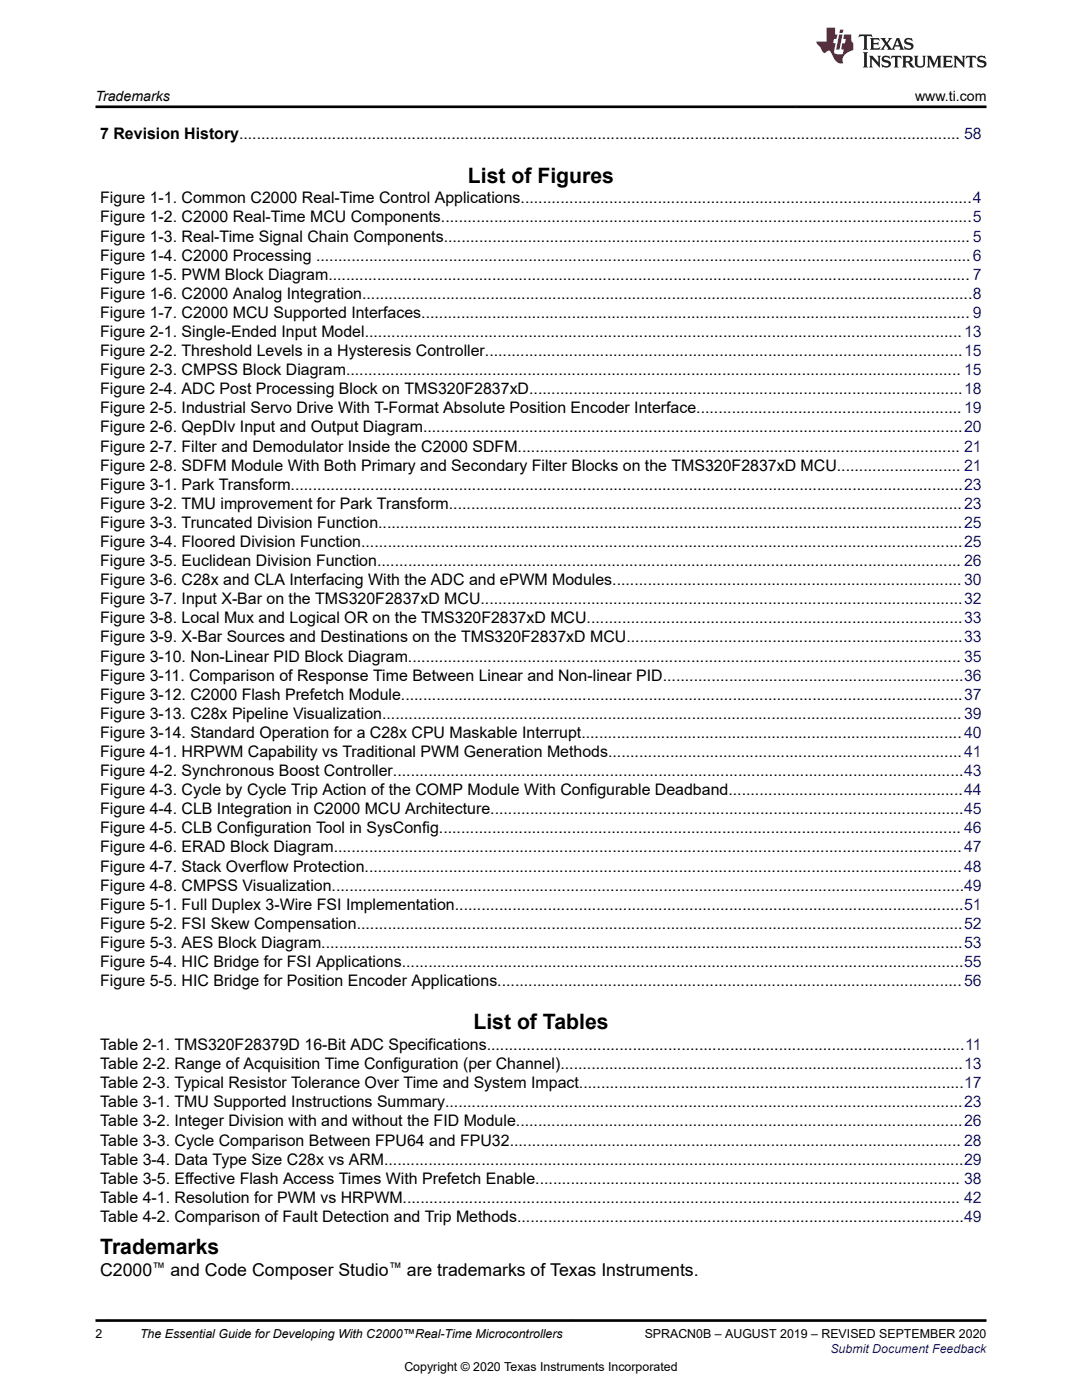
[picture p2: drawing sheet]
<svg xmlns="http://www.w3.org/2000/svg" width="216mm" height="279mm" viewBox="0 0 216 279" stroke-linecap="round" stroke-linejoin="round" font-family="sans-serif">
<defs><g id="words">
<g font-size="4.2">
<text x="93.4" y="36.5">List of Figures</text>
<text x="94.5" y="205.4">List of Tables</text>
<text x="20" y="250.3">Trademarks</text>
</g>
<g font-size="3.5">
<text x="20" y="254.7">C2000</text>
<text x="34" y="254.7">and Code Composer Studio</text>
<text x="81.2" y="254.7">are trademarks of Texas Instruments.</text>
</g>
<g font-size="3.2">
<text x="20" y="27.8">7 Revision History................................................................................................................................................................... 58</text>
<text x="20" y="40.6">Figure 1-1. Common C2000 Real-Time Control Applications......................................................................................................4</text>
<text x="20" y="44.4">Figure 1-2. C2000 Real-Time MCU Components........................................................................................................................5</text>
<text x="20" y="48.2">Figure 1-3. Real-Time Signal Chain Components....................................................................................................................... 5</text>
<text x="20" y="52">Figure 1-4. C2000 Processing ....................................................................................................................................................6</text>
<text x="20" y="55.8">Figure 1-5. PWM Block Diagram................................................................................................................................................. 7</text>
<text x="20" y="59.6">Figure 1-6. C2000 Analog Integration..........................................................................................................................................8</text>
<text x="20" y="63.5">Figure 1-7. C2000 MCU Supported Interfaces............................................................................................................................ 9</text>
<text x="20" y="67.3">Figure 2-1. Single-Ended Input Model.......................................................................................................................................13</text>
<text x="20" y="71.1">Figure 2-2. Threshold Levels in a Hysteresis Controller............................................................................................................15</text>
<text x="20" y="74.9">Figure 2-3. CMPSS Block Diagram........................................................................................................................................... 15</text>
<text x="20" y="78.7">Figure 2-4. ADC Post Processing Block on TMS320F2837xD..................................................................................................18</text>
<text x="20" y="82.5">Figure 2-5. Industrial Servo Drive With T-Format Absolute Position Encoder Interface............................................................19</text>
<text x="20" y="86.3">Figure 2-6. QepDIv Input and Output Diagram..........................................................................................................................20</text>
<text x="20" y="90.1">Figure 2-7. Filter and Demodulator Inside the C2000 SDFM.................................................................................................... 21</text>
<text x="20" y="93.9">Figure 2-8. SDFM Module With Both Primary and Secondary Filter Blocks on the TMS320F2837xD MCU............................ 21</text>
<text x="20" y="97.7">Figure 3-1. Park Transform........................................................................................................................................................23</text>
<text x="20" y="101.6">Figure 3-2. TMU improvement for Park Transform....................................................................................................................23</text>
<text x="20" y="105.4">Figure 3-3. Truncated Division Function....................................................................................................................................25</text>
<text x="20" y="109.2">Figure 3-4. Floored Division Function........................................................................................................................................25</text>
<text x="20" y="113">Figure 3-5. Euclidean Division Function.................................................................................................................................... 26</text>
<text x="20" y="116.8">Figure 3-6. C28x and CLA Interfacing With the ADC and ePWM Modules...............................................................................30</text>
<text x="20" y="120.6">Figure 3-7. Input X-Bar on the TMS320F2837xD MCU.............................................................................................................32</text>
<text x="20" y="124.4">Figure 3-8. Local Mux and Logical OR on the TMS320F2837xD MCU.....................................................................................33</text>
<text x="20" y="128.2">Figure 3-9. X-Bar Sources and Destinations on the TMS320F2837xD MCU............................................................................33</text>
<text x="20" y="132">Figure 3-10. Non-Linear PID Block Diagram............................................................................................................................. 35</text>
<text x="20" y="135.8">Figure 3-11. Comparison of Response Time Between Linear and Non-linear PID....................................................................36</text>
<text x="20" y="139.7">Figure 3-12. C2000 Flash Prefetch Module...............................................................................................................................37</text>
<text x="20" y="143.5">Figure 3-13. C28x Pipeline Visualization...................................................................................................................................39</text>
<text x="20" y="147.3">Figure 3-14. Standard Operation for a C28x CPU Maskable Interrupt......................................................................................40</text>
<text x="20" y="151.1">Figure 4-1. HRPWM Capability vs Traditional PWM Generation Methods................................................................................41</text>
<text x="20" y="154.9">Figure 4-2. Synchronous Boost Controller.................................................................................................................................43</text>
<text x="20" y="158.7">Figure 4-3. Cycle by Cycle Trip Action of the COMP Module With Configurable Deadband.....................................................44</text>
<text x="20" y="166.3">Figure 4-5. CLB Configuration Tool in SysConfig...................................................................................................................... 46</text>
<text x="20" y="162.5">Figure 4-4. CLB Integration in C2000 MCU Architecture...........................................................................................................45</text>
<text x="20" y="170.1">Figure 4-6. ERAD Block Diagram..............................................................................................................................................47</text>
<text x="20" y="173.9">Figure 4-7. Stack Overflow Protection.......................................................................................................................................48</text>
<text x="20" y="177.8">Figure 4-8. CMPSS Visualization...............................................................................................................................................49</text>
<text x="20" y="181.6">Figure 5-1. Full Duplex 3-Wire FSI Implementation...................................................................................................................51</text>
<text x="20" y="185.4">Figure 5-2. FSI Skew Compensation.........................................................................................................................................52</text>
<text x="20" y="189.2">Figure 5-3. AES Block Diagram.................................................................................................................................................53</text>
<text x="20" y="193">Figure 5-4. HIC Bridge for FSI Applications...............................................................................................................................55</text>
<text x="20" y="196.8">Figure 5-5. HIC Bridge for Position Encoder Applications.........................................................................................................56</text>
<text x="20" y="209.6">Table 2-1. TMS320F28379D 16-Bit ADC Specifications............................................................................................................11</text>
<text x="20" y="213.4">Table 2-2. Range of Acquisition Time Configuration (per Channel)...........................................................................................13</text>
<text x="20" y="217.2">Table 2-3. Typical Resistor Tolerance Over Time and System Impact.......................................................................................17</text>
<text x="20" y="221">Table 3-1. TMU Supported Instructions Summary.....................................................................................................................23</text>
<text x="20" y="224.8">Table 3-2. Integer Division with and without the FID Module.....................................................................................................26</text>
<text x="20" y="228.6">Table 3-3. Cycle Comparison Between FPU64 and FPU32...................................................................................................... 28</text>
<text x="20" y="232.4">Table 3-4. Data Type Size C28x vs ARM...................................................................................................................................29</text>
<text x="20" y="236.2">Table 3-5. Effective Flash Access Times With Prefetch Enable................................................................................................ 38</text>
<text x="20" y="240.1">Table 4-1. Resolution for PWM vs HRPWM.............................................................................................................................. 42</text>
<text x="20" y="243.9">Table 4-2. Comparison of Fault Detection and Trip Methods.....................................................................................................49</text>
</g>
<g font-size="2.8">
<text x="19.1" y="20.2">Trademarks</text>
<text x="182.6" y="20.2">www.ti.com</text>
</g>
<g font-size="2.6">
<text x="30.4" y="253.8">™</text>
<text x="77.6" y="253.8">™</text>
</g>
<g font-size="2.5">
<text x="19" y="267.1">2</text>
<text x="27.9" y="267.1">The Essential Guide for Developing With C2000™Real-Time Microcontrollers</text>
<text x="128.6" y="267.1">SPRACN0B – AUGUST 2019 – REVISED SEPTEMBER 2020</text>
<text x="80.7" y="273.5">Copyright © 2020 Texas Instruments Incorporated</text>
</g>
<text font-size="2.5" fill="#00f" x="165.7" y="270">Submit Document Feedback</text>
</g></defs>
<path d="M171.5 6.9l-.2 .6 .5-.3h.6v.2v2.1l-.2 .4h1l-.2-.4v-2.1v-.2h.5l.6 .3-.2-.6zM173.6 7.6l.2 .4v1.5l-.2 .4h1.9l.1-.6a1.08 1.08 0 0 1-1.3 .2v-.7h.6l.4 .2v-.6l-.4 .2h-.6v-.6l.2-.1a1 1 0 0 1 1 .3l-.1-.6zM175.7 7.6l.9 1.2-1 1.1h.9l-.2-.2 .5-.7 .4 .7-.2 .2h1.6l-.2-.2 .2-.4h.9l.1 .4-.1 .2h.9l-.2-.3-.8-2h-.5l-.9 2.2-.9-1.1 .9-1.1h-.8l.2 .2-.4 .7-.4-.7 .2-.2zM179 8l.4 1h-.7zM180.7 7.7a.65 .65 0 0 0-.2 .8 .65 .65 0 0 0 .6 .4l.6 .2 .1 .2a.79 .79 0 0 1-.7 .4 .79 .79 0 0 1-.7-.5l.1 .7 .2-.1a.93 .93 0 0 0 1.1 .1 .93 .93 0 0 0 .4-.9 1.46 1.46 0 0 0-1.2-.6l-.1-.4a1.09 1.09 0 0 1 1.2 .2l-.2-.6-.1 .1-.5-.1zM172.2 10.4l.2 .4v2.3l-.2 .4h1l-.2-.4v-2.3l.2-.4zM173.4 11.1l.2 .4v1.6l-.2 .4h.8l-.3-.4 .1-1.4 1.6 1.8v-2l.2-.4h-.7l.1 .2 .1 1.2-1.2-1.4zM176.2 11.3a.65 .65 0 0 0-.2 .7 .65 .65 0 0 0 .6 .4l.6 .2 .1 .2a.79 .79 0 0 1-.7 .4 .79 .79 0 0 1-.7-.5l.1 .8 .2-.2a.93 .93 0 0 0 1.1 .1 .93 .93 0 0 0 .4-.9 1.46 1.46 0 0 0-1.2-.6l-.1-.4a1.09 1.09 0 0 1 1.2 .2l-.1-.6-.2 .1-.5-.1zM177.9 11.1l-.1 .7a.63 .63 0 0 1 .8-.4v1.7l-.3 .4h1l-.2-.4v-1.7a.66 .66 0 0 1 .8 .4l-.1-.7zM180 11.1l.2 .4v1.6l-.2 .4h1l-.2-.2-.1-.8h.5l.1 .2a.79 .79 0 0 0 1.2 .7l-1-1a.61 .61 0 0 0 .6-.6 .61 .61 0 0 0-.5-.6zM180.8 11.5l.1-.1a.47 .47 0 0 1 .5 .1 .47 .47 0 0 1 .1 .5l-.1 .2h-.7zM182.3 11.1l.2 .2a2.27 2.27 0 0 0 .4 2 1.04 1.04 0 0 0 1.7-.6v-1.4l.2-.2h-.8l.2 .4v1.2a.6 .6 0 0 1-.6 .5 .6 .6 0 0 1-.6-.5v-1.2l.3-.4zM184.9 11.1l.2 .4v1.6l-.2 .4h.8l-.3-.4v-1.5l.9 1.9 .9-1.9v1.5l-.3 .4h1l-.2-.4v-1.6l.2-.4h-.8l-.7 1.5-.6-1.5zM188.1 11.1l.2 .4v1.6l-.2 .4h1.9l.1-.6a1.09 1.09 0 0 1-1.3 .1v-.6h.6l.4 .2v-.7l-.4 .2h-.6v-.5l.2-.2a1.01 1.01 0 0 1 1 .3l-.1-.6zM190.2 11.1l.3 .4v1.6l-.3 .4h.8l-.2-.4v-1.4l1.6 1.8v-2l.2-.4h-.7l.2 .2v1.2l-1.2-1.4zM192.8 11.1l-.1 .7a.63 .63 0 0 1 .8-.4v1.7l-.3 .4h1l-.2-.4v-1.7a.66 .66 0 0 1 .8 .4l-.1-.7zM195.2 11.3a.65 .65 0 0 0-.2 .7 .65 .65 0 0 0 .6 .4l.6 .2 .2 .2a.79 .79 0 0 1-.7 .4 .79 .79 0 0 1-.7-.5l.1 .8 .2-.2a.93 .93 0 0 0 1 .1 .93 .93 0 0 0 .5-.9 1.46 1.46 0 0 0-1.3-.6v-.4a1.09 1.09 0 0 1 1.2 .2l-.2-.6-.2 .1-.5-.1z" fill="#231f20"/>
<path d="M164.9 5.5v2.8h-2l.1 .3 .8 1a.95 .95 0 0 0 1 .9 .59 .59 0 0 1 .5-.3 .59 .59 0 0 1 .5 .3l.4 .8a1.59 1.59 0 0 0 2.1 1.3 1.61 1.61 0 0 1 1-2.2l1-.4-.1-1.5a1.59 1.59 0 0 1-.3-1.6h-1.5l-.2 .9h.6l-.2 .8h-.5l-.2 1v.2l.4 .1-.1 .9h-.7a.73 .73 0 0 1-1-.7l.3-1.5h-.5l.1-.8h.5l.2-.9h-.5v-1.4zM167.4 6.9l-.6 3h.7l.6-3zM167.6 5.9l-.1 .7h.7l.1-.7z" fill="#ed1c24"/>
<path d="M19 21.3h177.8M19 263.5h177.9" fill="none" stroke="#000" stroke-width=".53"/>
<use href="#words"/>
</svg>
